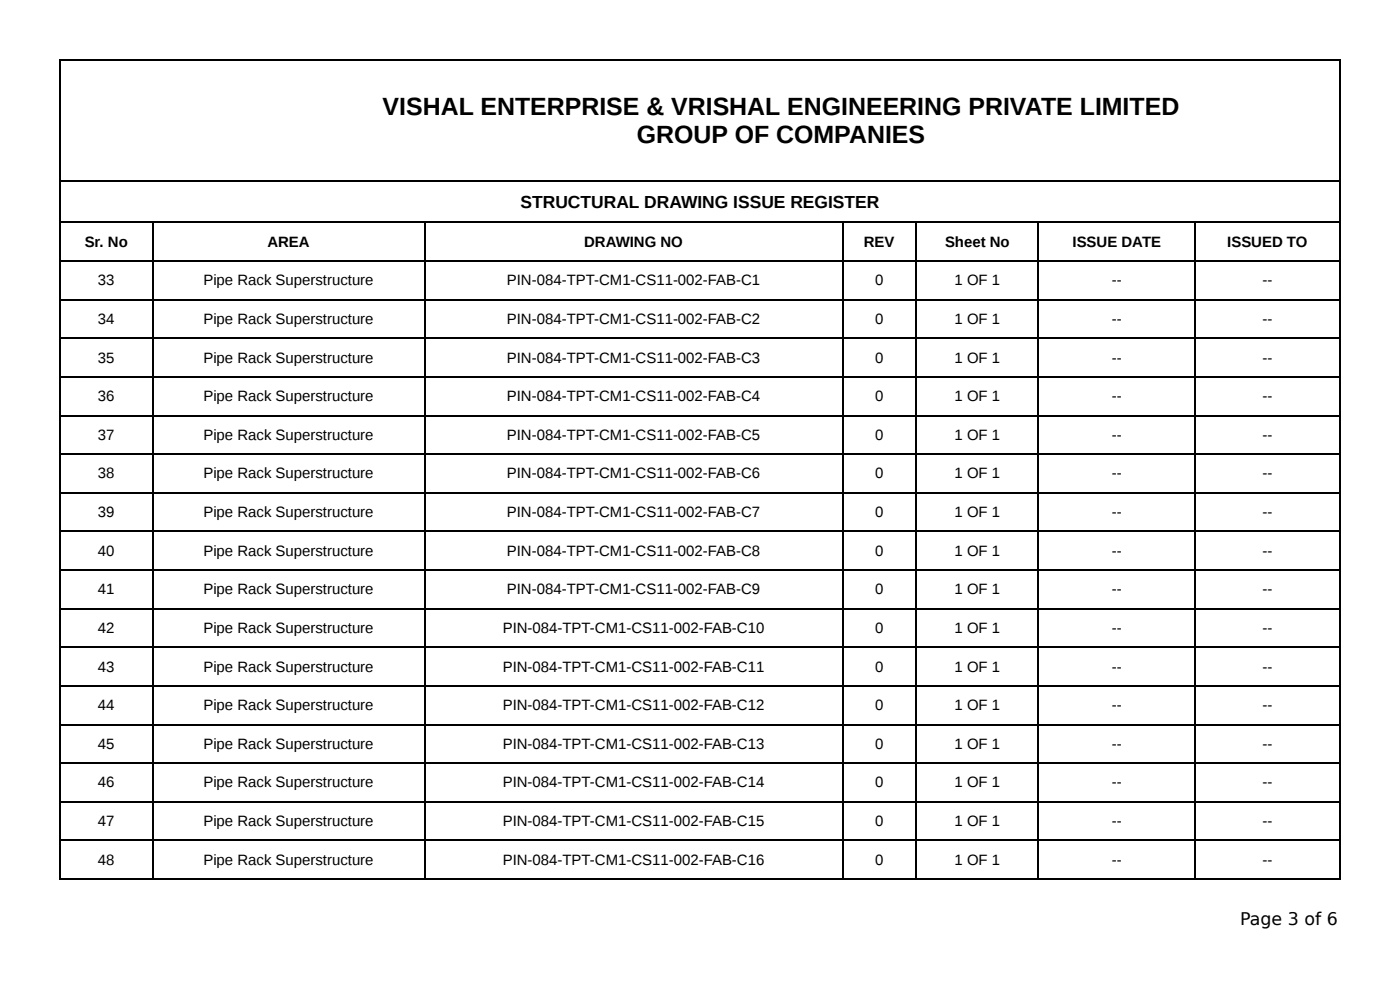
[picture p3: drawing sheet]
<svg xmlns="http://www.w3.org/2000/svg" width="297mm" height="210mm" viewBox="0 0 297 210" stroke-linecap="round" stroke-linejoin="round" font-family="sans-serif">
<defs><g id="words">
<g font-size="5.3">
<text x="81.3" y="24.3">VISHAL ENTERPRISE &amp; VRISHAL ENGINEERING PRIVATE LIMITED</text>
<text x="135.3" y="30.4">GROUP OF COMPANIES</text>
</g>
<g font-size="3.7">
<text x="110.6" y="44.2">STRUCTURAL DRAWING ISSUE REGISTER</text>
<text x="263.4" y="196.3">Page 3 of 6</text>
</g>
<g font-size="3.2">
<text x="18" y="52.4">Sr. No</text>
<text x="56.8" y="52.4">AREA</text>
<text x="124.1" y="52.4">DRAWING NO</text>
<text x="183.5" y="52.4">REV</text>
<text x="200.7" y="52.4">Sheet No</text>
<text x="227.8" y="52.4">ISSUE DATE</text>
<text x="260.7" y="52.4">ISSUED TO</text>
<text x="20.8" y="60.6">33</text>
<text x="43.2" y="60.6">Pipe Rack Superstructure</text>
<text x="107.7" y="60.6">PIN-084-TPT-CM1-CS11-002-FAB-C1</text>
<text x="185.8" y="60.6">0</text>
<text x="202.7" y="60.6">1 OF 1</text>
<text x="236.1" y="60.6">--</text>
<text x="268.1" y="60.6">--</text>
<text x="20.8" y="68.8">34</text>
<text x="43.2" y="68.8">Pipe Rack Superstructure</text>
<text x="107.7" y="68.8">PIN-084-TPT-CM1-CS11-002-FAB-C2</text>
<text x="185.8" y="68.8">0</text>
<text x="202.7" y="68.8">1 OF 1</text>
<text x="236.1" y="68.8">--</text>
<text x="268.1" y="68.8">--</text>
<text x="20.8" y="77">35</text>
<text x="43.2" y="77">Pipe Rack Superstructure</text>
<text x="107.7" y="77">PIN-084-TPT-CM1-CS11-002-FAB-C3</text>
<text x="185.8" y="77">0</text>
<text x="202.7" y="77">1 OF 1</text>
<text x="236.1" y="77">--</text>
<text x="268.1" y="77">--</text>
<text x="20.8" y="85.2">36</text>
<text x="43.2" y="85.2">Pipe Rack Superstructure</text>
<text x="107.7" y="85.2">PIN-084-TPT-CM1-CS11-002-FAB-C4</text>
<text x="185.8" y="85.2">0</text>
<text x="202.7" y="85.2">1 OF 1</text>
<text x="236.1" y="85.2">--</text>
<text x="268.1" y="85.2">--</text>
<text x="20.8" y="93.4">37</text>
<text x="43.2" y="93.4">Pipe Rack Superstructure</text>
<text x="107.7" y="93.4">PIN-084-TPT-CM1-CS11-002-FAB-C5</text>
<text x="185.8" y="93.4">0</text>
<text x="202.7" y="93.4">1 OF 1</text>
<text x="236.1" y="93.4">--</text>
<text x="268.1" y="93.4">--</text>
<text x="20.8" y="101.6">38</text>
<text x="43.2" y="101.6">Pipe Rack Superstructure</text>
<text x="107.7" y="101.6">PIN-084-TPT-CM1-CS11-002-FAB-C6</text>
<text x="185.8" y="101.6">0</text>
<text x="202.7" y="101.6">1 OF 1</text>
<text x="236.1" y="101.6">--</text>
<text x="268.1" y="101.6">--</text>
<text x="20.8" y="109.8">39</text>
<text x="43.2" y="109.8">Pipe Rack Superstructure</text>
<text x="107.7" y="109.8">PIN-084-TPT-CM1-CS11-002-FAB-C7</text>
<text x="185.8" y="109.8">0</text>
<text x="202.7" y="109.8">1 OF 1</text>
<text x="236.1" y="109.8">--</text>
<text x="268.1" y="109.8">--</text>
<text x="20.8" y="118">40</text>
<text x="43.2" y="118">Pipe Rack Superstructure</text>
<text x="107.7" y="118">PIN-084-TPT-CM1-CS11-002-FAB-C8</text>
<text x="185.8" y="118">0</text>
<text x="202.7" y="118">1 OF 1</text>
<text x="236.1" y="118">--</text>
<text x="268.1" y="118">--</text>
<text x="20.8" y="126.2">41</text>
<text x="43.2" y="126.2">Pipe Rack Superstructure</text>
<text x="107.7" y="126.2">PIN-084-TPT-CM1-CS11-002-FAB-C9</text>
<text x="185.8" y="126.2">0</text>
<text x="202.7" y="126.2">1 OF 1</text>
<text x="236.1" y="126.2">--</text>
<text x="268.1" y="126.2">--</text>
<text x="20.8" y="134.4">42</text>
<text x="43.2" y="134.4">Pipe Rack Superstructure</text>
<text x="106.8" y="134.4">PIN-084-TPT-CM1-CS11-002-FAB-C10</text>
<text x="185.8" y="134.4">0</text>
<text x="202.7" y="134.4">1 OF 1</text>
<text x="236.1" y="134.4">--</text>
<text x="268.1" y="134.4">--</text>
<text x="20.8" y="142.6">43</text>
<text x="43.2" y="142.6">Pipe Rack Superstructure</text>
<text x="106.8" y="142.6">PIN-084-TPT-CM1-CS11-002-FAB-C11</text>
<text x="185.8" y="142.6">0</text>
<text x="202.7" y="142.6">1 OF 1</text>
<text x="236.1" y="142.6">--</text>
<text x="268.1" y="142.6">--</text>
<text x="20.8" y="150.8">44</text>
<text x="43.2" y="150.8">Pipe Rack Superstructure</text>
<text x="106.8" y="150.8">PIN-084-TPT-CM1-CS11-002-FAB-C12</text>
<text x="185.8" y="150.8">0</text>
<text x="202.7" y="150.8">1 OF 1</text>
<text x="236.1" y="150.8">--</text>
<text x="268.1" y="150.8">--</text>
<text x="20.8" y="159">45</text>
<text x="43.2" y="159">Pipe Rack Superstructure</text>
<text x="106.8" y="159">PIN-084-TPT-CM1-CS11-002-FAB-C13</text>
<text x="185.8" y="159">0</text>
<text x="202.7" y="159">1 OF 1</text>
<text x="236.1" y="159">--</text>
<text x="268.1" y="159">--</text>
<text x="20.8" y="167.2">46</text>
<text x="43.2" y="167.2">Pipe Rack Superstructure</text>
<text x="106.8" y="167.2">PIN-084-TPT-CM1-CS11-002-FAB-C14</text>
<text x="185.8" y="167.2">0</text>
<text x="202.7" y="167.2">1 OF 1</text>
<text x="236.1" y="167.2">--</text>
<text x="268.1" y="167.2">--</text>
<text x="20.8" y="175.4">47</text>
<text x="43.2" y="175.4">Pipe Rack Superstructure</text>
<text x="106.8" y="175.4">PIN-084-TPT-CM1-CS11-002-FAB-C15</text>
<text x="185.8" y="175.4">0</text>
<text x="202.7" y="175.4">1 OF 1</text>
<text x="236.1" y="175.4">--</text>
<text x="268.1" y="175.4">--</text>
<text x="20.8" y="183.6">48</text>
<text x="43.2" y="183.6">Pipe Rack Superstructure</text>
<text x="106.8" y="183.6">PIN-084-TPT-CM1-CS11-002-FAB-C16</text>
<text x="185.8" y="183.6">0</text>
<text x="202.7" y="183.6">1 OF 1</text>
<text x="236.1" y="183.6">--</text>
<text x="268.1" y="183.6">--</text>
</g>
</g></defs>
<g fill="none" stroke="#000" stroke-width=".26">
<path d="M12.7 12.8h272M12.8 12.7v174.1M284.6 12.7v174.1M12.7 38.5h272M12.7 47.2h272M12.7 55.4h272M32.4 47.4v139.4M90.4 47.4v139.4M179 47.4v139.4M194.6 47.4v139.4M220.5 47.4v139.4M253.9 47.4v139.4"/>
<path d="M12.7 63.6h272M12.7 71.8h272M12.7 80h272M12.7 88.2h272M12.7 96.4h272M12.7 104.6h272M12.7 112.8h272M12.7 121h272M12.7 129.2h272M12.7 137.5h272M12.7 145.7h272M12.7 153.9h272"/>
<path d="M12.7 162.1h272M12.7 170.3h272M12.7 178.5h272M12.7 186.7h272"/>
</g>
<use href="#words"/>
</svg>
